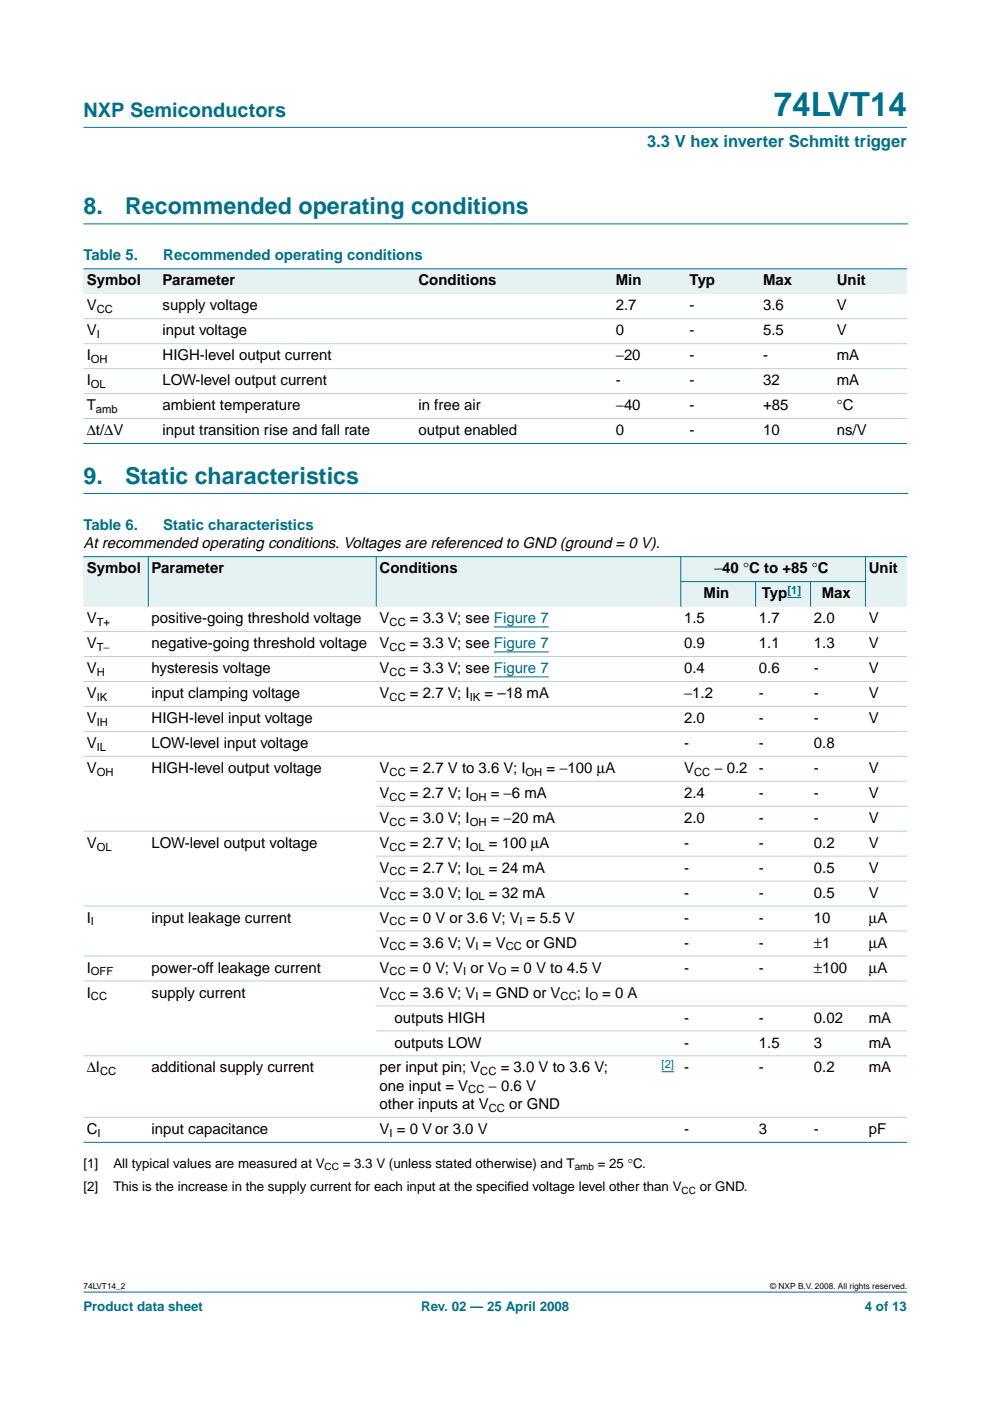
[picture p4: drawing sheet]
<svg xmlns="http://www.w3.org/2000/svg" width="210mm" height="297mm" viewBox="0 0 210 297" stroke-linecap="round" stroke-linejoin="round" font-family="sans-serif">
<defs><g id="words">
<text font-size="7.1" fill="#00708a" x="164.1" y="24.7">74LVT14</text>
<g font-size="4.9" fill="#00708a">
<text x="17.7" y="45.5">8.</text>
<text x="26.5" y="45.5">Recommended operating conditions</text>
<text x="17.7" y="102.6">9.</text>
<text x="26.5" y="102.6">Static characteristics</text>
</g>
<text font-size="4.2" fill="#00708a" x="17.7" y="24.9">NXP Semiconductors</text>
<text font-size="3.5" fill="#00708a" x="137.2" y="31.1">3.3 V hex inverter Schmitt trigger</text>
<g font-size="3.2" fill="#00708a">
<text x="17.7" y="55.2">Table 5.</text>
<text x="34.6" y="55.2">Recommended operating conditions</text>
<text x="17.7" y="112.4">Table 6.</text>
<text x="34.6" y="112.4">Static characteristics</text>
</g>
<g font-size="3.2">
<text x="18.4" y="60.5">Symbol</text>
<text x="18.4" y="65.8">V</text>
<text x="34.5" y="60.5">Parameter</text>
<text x="34.5" y="65.8">supply voltage</text>
<text x="88.7" y="60.5">Conditions</text>
<text x="130.6" y="65.8">2.7</text>
<text x="130.6" y="60.5">Min</text>
<text x="146.2" y="65.8">-</text>
<text x="146.2" y="60.5">Typ</text>
<text x="161.8" y="65.8">3.6</text>
<text x="161.8" y="60.5">Max</text>
<text x="177.4" y="65.8">V</text>
<text x="177.4" y="60.5">Unit</text>
<text x="18.4" y="71.1">V</text>
<text x="34.5" y="71.1">input voltage</text>
<text x="130.6" y="71.1">0</text>
<text x="146.2" y="71.1">-</text>
<text x="161.8" y="71.1">5.5</text>
<text x="177.4" y="71.1">V</text>
<text x="18.4" y="76.4">I</text>
<text x="34.5" y="76.4">HIGH-level output current</text>
<text x="130.6" y="76.4">−20</text>
<text x="146.2" y="76.4">-</text>
<text x="161.8" y="76.4">-</text>
<text x="177.4" y="76.4">mA</text>
<text x="18.4" y="81.7">I</text>
<text x="34.5" y="81.7">LOW-level output current</text>
<text x="130.6" y="81.7">-</text>
<text x="146.2" y="81.7">-</text>
<text x="161.8" y="81.7">32</text>
<text x="177.4" y="81.7">mA</text>
<text x="18.4" y="87">T</text>
<text x="34.5" y="87">ambient temperature</text>
<text x="88.7" y="87">in free air</text>
<text x="130.6" y="87">−40</text>
<text x="146.2" y="87">-</text>
<text x="161.8" y="87">+85</text>
<text x="177.4" y="87">°C</text>
<text x="18.4" y="92.3">∆t/∆V</text>
<text x="34.5" y="92.3">input transition rise and fall rate</text>
<text x="88.7" y="92.3">output enabled</text>
<text x="130.6" y="92.3">0</text>
<text x="146.2" y="92.3">-</text>
<text x="161.8" y="92.3">10</text>
<text x="177.4" y="92.3">ns/V</text>
<text x="17.7" y="116.3">At recommended operating conditions. Voltages are referenced to GND (ground = 0 V).</text>
<text x="18.4" y="121.5">Symbol</text>
<text x="32.2" y="121.5">Parameter</text>
<text x="80.5" y="121.5">Conditions</text>
<text x="151.4" y="121.5">−40 °C to +85 °C</text>
<text x="184.2" y="121.5">Unit</text>
<text x="149.2" y="126.8">Min</text>
<text x="161.5" y="126.8">Typ</text>
<text x="174.2" y="126.8">Max</text>
<text x="18.4" y="137.4">V</text>
<text x="18.4" y="132.1">V</text>
<text x="32.2" y="132.1">positive-going threshold voltage</text>
<text x="32.2" y="137.4">negative-going threshold voltage</text>
<text x="80.5" y="132.1">V</text>
<text x="80.5" y="137.4">V</text>
<text x="86.9" y="132.1">= 3.3 V; see Figure 7</text>
<text x="86.9" y="137.4">= 3.3 V; see Figure 7</text>
<text x="145" y="132.1">1.5</text>
<text x="145" y="137.4">0.9</text>
<text x="160.9" y="132.1">1.7</text>
<text x="160.9" y="137.4">1.1</text>
<text x="172.6" y="132.1">2.0</text>
<text x="172.6" y="137.4">1.3</text>
<text x="184.2" y="132.1">V</text>
<text x="184.2" y="137.4">V</text>
<text x="18.4" y="142.7">V</text>
<text x="32.2" y="142.7">hysteresis voltage</text>
<text x="80.5" y="142.7">V</text>
<text x="86.9" y="142.7">= 3.3 V; see Figure 7</text>
<text x="145" y="142.7">0.4</text>
<text x="160.9" y="142.7">0.6</text>
<text x="172.6" y="142.7">-</text>
<text x="184.2" y="142.7">V</text>
<text x="18.4" y="148">V</text>
<text x="32.2" y="148">input clamping voltage</text>
<text x="80.5" y="148">V</text>
<text x="86.9" y="148">= 2.7 V; I</text>
<text x="102.7" y="148">= –18 mA</text>
<text x="145" y="148">−1.2</text>
<text x="160.9" y="148">-</text>
<text x="172.6" y="148">-</text>
<text x="184.2" y="148">V</text>
<text x="18.4" y="153.3">V</text>
<text x="32.2" y="153.3">HIGH-level input voltage</text>
<text x="145" y="153.3">2.0</text>
<text x="160.9" y="153.3">-</text>
<text x="172.6" y="153.3">-</text>
<text x="184.2" y="153.3">V</text>
<text x="18.4" y="158.6">V</text>
<text x="32.2" y="158.6">LOW-level input voltage</text>
<text x="145" y="158.6">-</text>
<text x="160.9" y="158.6">-</text>
<text x="172.6" y="158.6">0.8</text>
<text x="18.4" y="163.9">V</text>
<text x="32.2" y="163.9">HIGH-level output voltage</text>
<text x="80.5" y="163.9">V</text>
<text x="86.9" y="163.9">= 2.7 V to 3.6 V; I</text>
<text x="115.9" y="163.9">= −100 µA</text>
<text x="145" y="163.9">V</text>
<text x="151.5" y="163.9">− 0.2</text>
<text x="160.9" y="163.9">-</text>
<text x="172.6" y="163.9">-</text>
<text x="184.2" y="163.9">V</text>
<text x="80.5" y="169.2">V</text>
<text x="86.9" y="169.2">= 2.7 V; I</text>
<text x="104" y="169.2">= −6 mA</text>
<text x="145" y="169.2">2.4</text>
<text x="160.9" y="169.2">-</text>
<text x="172.6" y="169.2">-</text>
<text x="184.2" y="169.2">V</text>
<text x="18.4" y="179.8">V</text>
<text x="32.2" y="179.8">LOW-level output voltage</text>
<text x="80.5" y="179.8">V</text>
<text x="80.5" y="174.5">V</text>
<text x="86.9" y="174.5">= 3.0 V; I</text>
<text x="86.9" y="179.8">= 2.7 V; I</text>
<text x="103.7" y="179.8">= 100 µA</text>
<text x="104" y="174.5">= −20 mA</text>
<text x="145" y="179.8">-</text>
<text x="145" y="174.5">2.0</text>
<text x="160.9" y="179.8">-</text>
<text x="160.9" y="174.5">-</text>
<text x="172.6" y="179.8">0.2</text>
<text x="172.6" y="174.5">-</text>
<text x="184.2" y="179.8">V</text>
<text x="184.2" y="174.5">V</text>
<text x="80.5" y="185">V</text>
<text x="86.9" y="185">= 2.7 V; I</text>
<text x="103.7" y="185">= 24 mA</text>
<text x="145" y="185">-</text>
<text x="160.9" y="185">-</text>
<text x="172.6" y="185">0.5</text>
<text x="184.2" y="185">V</text>
<text x="80.5" y="190.3">V</text>
<text x="86.9" y="190.3">= 3.0 V; I</text>
<text x="103.7" y="190.3">= 32 mA</text>
<text x="145" y="190.3">-</text>
<text x="160.9" y="190.3">-</text>
<text x="172.6" y="190.3">0.5</text>
<text x="184.2" y="190.3">V</text>
<text x="18.4" y="195.6">I</text>
<text x="32.2" y="195.6">input leakage current</text>
<text x="80.5" y="195.6">V</text>
<text x="86.9" y="195.6">= 0 V or 3.6 V; V = 5.5 V</text>
<text x="145" y="195.6">-</text>
<text x="160.9" y="195.6">-</text>
<text x="172.6" y="195.6">10</text>
<text x="184.2" y="195.6">µA</text>
<text x="80.5" y="200.9">V</text>
<text x="86.9" y="200.9">= 3.6 V; V = V</text>
<text x="111.5" y="200.9">or GND</text>
<text x="145" y="200.9">-</text>
<text x="160.9" y="200.9">-</text>
<text x="172.6" y="200.9">±1</text>
<text x="184.2" y="200.9">µA</text>
<text x="18.4" y="206.2">I</text>
<text x="32.2" y="206.2">power-off leakage current</text>
<text x="80.5" y="206.2">V</text>
<text x="86.9" y="206.2">= 0 V; V or V</text>
<text x="108.3" y="206.2">= 0 V to 4.5 V</text>
<text x="145" y="206.2">-</text>
<text x="160.9" y="206.2">-</text>
<text x="172.6" y="206.2">±100</text>
<text x="184.2" y="206.2">µA</text>
<text x="18.4" y="211.5">I</text>
<text x="32.2" y="211.5">supply current</text>
<text x="80.5" y="211.5">V</text>
<text x="86.9" y="211.5">= 3.6 V; V = GND or V</text>
<text x="122.3" y="211.5">; I</text>
<text x="127.7" y="211.5">= 0 A</text>
<text x="83.7" y="216.8">outputs HIGH</text>
<text x="145" y="216.8">-</text>
<text x="160.9" y="216.8">-</text>
<text x="172.6" y="216.8">0.02</text>
<text x="184.2" y="216.8">mA</text>
<text x="18.4" y="227.4">∆I</text>
<text x="32.2" y="227.4">additional supply current</text>
<text x="80.5" y="227.4">per input pin; V</text>
<text x="83.7" y="222.1">outputs LOW</text>
<text x="106.2" y="227.4">= 3.0 V to 3.6 V;</text>
<text x="145" y="222.1">-</text>
<text x="145" y="227.4">-</text>
<text x="160.9" y="222.1">1.5</text>
<text x="160.9" y="227.4">-</text>
<text x="172.6" y="222.1">3</text>
<text x="172.6" y="227.4">0.2</text>
<text x="184.2" y="222.1">mA</text>
<text x="184.2" y="227.4">mA</text>
<text x="80.5" y="231.3">one input = V</text>
<text x="103.6" y="231.3">− 0.6 V</text>
<text x="80.5" y="235.1">other inputs at V</text>
<text x="108" y="235.1">or GND</text>
<text x="18.4" y="240.4">C</text>
<text x="32.2" y="240.4">input capacitance</text>
<text x="80.5" y="240.4">V = 0 V or 3.0 V</text>
<text x="145" y="240.4">-</text>
<text x="160.9" y="240.4">3</text>
<text x="172.6" y="240.4">-</text>
<text x="184.2" y="240.4">pF</text>
</g>
<g font-size="2.8">
<text x="17.7" y="247.6">[1]</text>
<text x="24" y="247.6">All typical values are measured at V</text>
<text x="72.7" y="247.6">= 3.3 V (unless stated otherwise) and T</text>
<text x="126.7" y="247.6">= 25 °C.</text>
<text x="17.7" y="252.6">[2]</text>
<text x="24" y="252.6">This is the increase in the supply current for each input at the specif</text>
<text x="107.6" y="252.6">ied voltage level other than V</text>
<text x="148.4" y="252.6">or GND.</text>
</g>
<g font-size="2.8" fill="#00708a">
<text x="17.7" y="278">Product data sheet</text>
<text x="89.3" y="278">Rev. 02 — 25 April 2008</text>
<text x="183.4" y="278">4 of 13</text>
</g>
<g font-size="2.4">
<text x="20.5" y="66.4">CC</text>
<text x="20.5" y="71.7">I</text>
<text x="19.3" y="77">OH</text>
<text x="19.3" y="82.3">OL</text>
<text x="20.3" y="87.5">amb</text>
<text x="20.5" y="132.7">T+</text>
<text x="20.5" y="138">T−</text>
<text x="82.6" y="132.7">CC</text>
<text x="82.6" y="138">CC</text>
<text x="20.5" y="143.3">H</text>
<text x="82.6" y="143.3">CC</text>
<text x="20.5" y="148.6">IK</text>
<text x="82.6" y="148.6">CC</text>
<text x="99.6" y="148.6">IK</text>
<text x="20.5" y="153.9">IH</text>
<text x="20.5" y="159.2">IL</text>
<text x="20.5" y="164.5">OH</text>
<text x="82.6" y="164.5">CC</text>
<text x="111.4" y="164.5">OH</text>
<text x="147.2" y="164.5">CC</text>
<text x="82.6" y="169.7">CC</text>
<text x="99.6" y="169.7">OH</text>
<text x="82.6" y="175">CC</text>
<text x="99.6" y="175">OH</text>
<text x="20.5" y="180.3">OL</text>
<text x="82.6" y="180.3">CC</text>
<text x="82.6" y="185.6">CC</text>
<text x="99.6" y="180.3">OL</text>
<text x="99.6" y="185.6">OL</text>
<text x="82.6" y="190.9">CC</text>
<text x="99.6" y="190.9">OL</text>
<text x="19.3" y="196.2">I</text>
<text x="82.6" y="196.2">CC</text>
<text x="110.2" y="196.2">I</text>
<text x="82.6" y="201.5">CC</text>
<text x="100.8" y="201.5">I</text>
<text x="107.2" y="201.5">CC</text>
<text x="19.3" y="206.8">OFF</text>
<text x="82.6" y="206.8">CC</text>
<text x="98.2" y="206.8">I</text>
<text x="105.5" y="206.8">O</text>
<text x="19.3" y="212.1">CC</text>
<text x="82.6" y="212.1">CC</text>
<text x="100.8" y="212.1">I</text>
<text x="118.9" y="212.1">CC</text>
<text x="125" y="212.1">O</text>
<text x="21.2" y="228">CC</text>
<text x="101.8" y="228">CC</text>
<text x="99.3" y="231.8">CC</text>
<text x="103.6" y="235.7">CC</text>
<text x="20.7" y="241">I</text>
<text x="82.6" y="241">I</text>
</g>
<g font-size="2.4" fill="#00f">
<text x="166.9" y="125.9">[1]</text>
<text x="140.3" y="226.4">[2]</text>
</g>
<g font-size="2.1">
<text x="68.8" y="248.1">CC</text>
<text x="121.8" y="248.1">amb</text>
<text x="144.5" y="253.1">CC</text>
</g>
<g font-size="1.8">
<text x="17.7" y="273.4">74LVT14_2</text>
<text x="163.3" y="273.4">© NXP B.V. 2008. All rights reserved.</text>
</g>
</g></defs>
<g fill="#00708a" stroke="#00708a" stroke-width=".21">
<path d="M17.7 273.9h174.6z"/>
<path d="M17.7 27h174.6z"/>
</g>
<path d="M17.7 47.5h174.7M17.7 104.6h174.7" fill="none" stroke="#00708a" stroke-width=".21"/>
<g fill="#e6f2f2">
<path d="M17.7 57h16.1v5.3h-16.1z" fill-rule="evenodd"/>
<path d="M33.8 57h54.2v5.3h-54.2z" fill-rule="evenodd"/>
<path d="M88 57h32.9v5.3h-32.9z" fill-rule="evenodd"/>
<path d="M120.9 57h9v5.3h-9z" fill-rule="evenodd"/>
<path d="M129.9 57h15.6v5.3h-15.6z" fill-rule="evenodd"/>
<path d="M145.5 57h15.6v5.3h-15.6z" fill-rule="evenodd"/>
<path d="M161.1 57h15.6v5.3h-15.6z" fill-rule="evenodd"/>
<path d="M176.7 57h15.6v5.3h-15.6z" fill-rule="evenodd"/>
</g>
<g fill="#00708a" stroke="#00708a" stroke-width=".21">
<path d="M17.7 57h174.6z"/>
<path d="M17.7 94h174.6z"/>
</g>
<g fill="#b3d4db" stroke="#b3d4db" stroke-width=".21">
<path d="M17.7 67.6h174.6z"/>
<path d="M17.7 72.9h174.6z"/>
<path d="M17.7 78.2h174.6z"/>
<path d="M17.7 83.4h174.6z"/>
<path d="M17.7 88.7h174.6z"/>
</g>
<g fill="#e6f2f2">
<path d="M17.7 118h13.7v10.6h-13.7z" fill-rule="evenodd"/>
<path d="M31.4 118h48.4v10.6h-48.4z" fill-rule="evenodd"/>
<path d="M79.8 118h64.5v10.6h-64.5z" fill-rule="evenodd"/>
<path d="M144.3 118h39.2v5.3h-39.2z" fill-rule="evenodd"/>
<path d="M183.5 118h8.8v10.6h-8.8z" fill-rule="evenodd"/>
<path d="M144.3 123.3h15.9v5.3h-15.9z" fill-rule="evenodd"/>
<path d="M160.2 123.3h11.7v5.3h-11.7z" fill-rule="evenodd"/>
</g>
<path d="M166.9 126.7h3z" fill="#00f" stroke="#00f" stroke-width=".21"/>
<path d="M171.9 123.3h11.6v5.3h-11.6z" fill-rule="evenodd" fill="#e6f2f2"/>
<path d="M104.7 132.9h11.7M104.7 138.2h11.7M104.7 143.5h11.7M140.3 227.2h2.6" fill="none" stroke="#00f" stroke-width=".21"/>
<g fill="#00708a" stroke="#00708a" stroke-width=".21">
<path d="M31.4 118v10.6z"/>
<path d="M79.8 118v10.6z"/>
<path d="M144.3 118v10.6z"/>
<path d="M160.2 123.3v5.3z"/>
<path d="M171.9 123.3v5.3z"/>
<path d="M183.5 118v10.6z"/>
<path d="M17.7 118h174.6z"/>
<path d="M144.3 123.3h39.2z"/>
<path d="M17.7 242.2h174.6z"/>
</g>
<g fill="#b3d4db" stroke="#b3d4db" stroke-width=".21">
<path d="M17.7 133.9h174.6z"/>
<path d="M17.7 139.2h174.6z"/>
<path d="M17.7 144.5h174.6z"/>
<path d="M17.7 149.8h174.6z"/>
<path d="M17.7 155.1h174.6z"/>
<path d="M17.7 160.4h174.6z"/>
<path d="M79.8 165.6h112.5z"/>
<path d="M79.8 170.9h112.5z"/>
<path d="M17.7 176.2h174.6z"/>
<path d="M79.8 181.5h112.5z"/>
<path d="M79.8 186.8h112.5z"/>
<path d="M17.7 192.1h174.6z"/>
<path d="M79.8 197.4h112.5z"/>
<path d="M17.7 202.7h174.6z"/>
<path d="M17.7 208h174.6z"/>
<path d="M79.8 213.3h112.5z"/>
<path d="M79.8 218.6h112.5z"/>
<path d="M17.7 223.9h174.6z"/>
<path d="M17.7 236.9h174.6z"/>
</g>
<use href="#words"/>
</svg>
